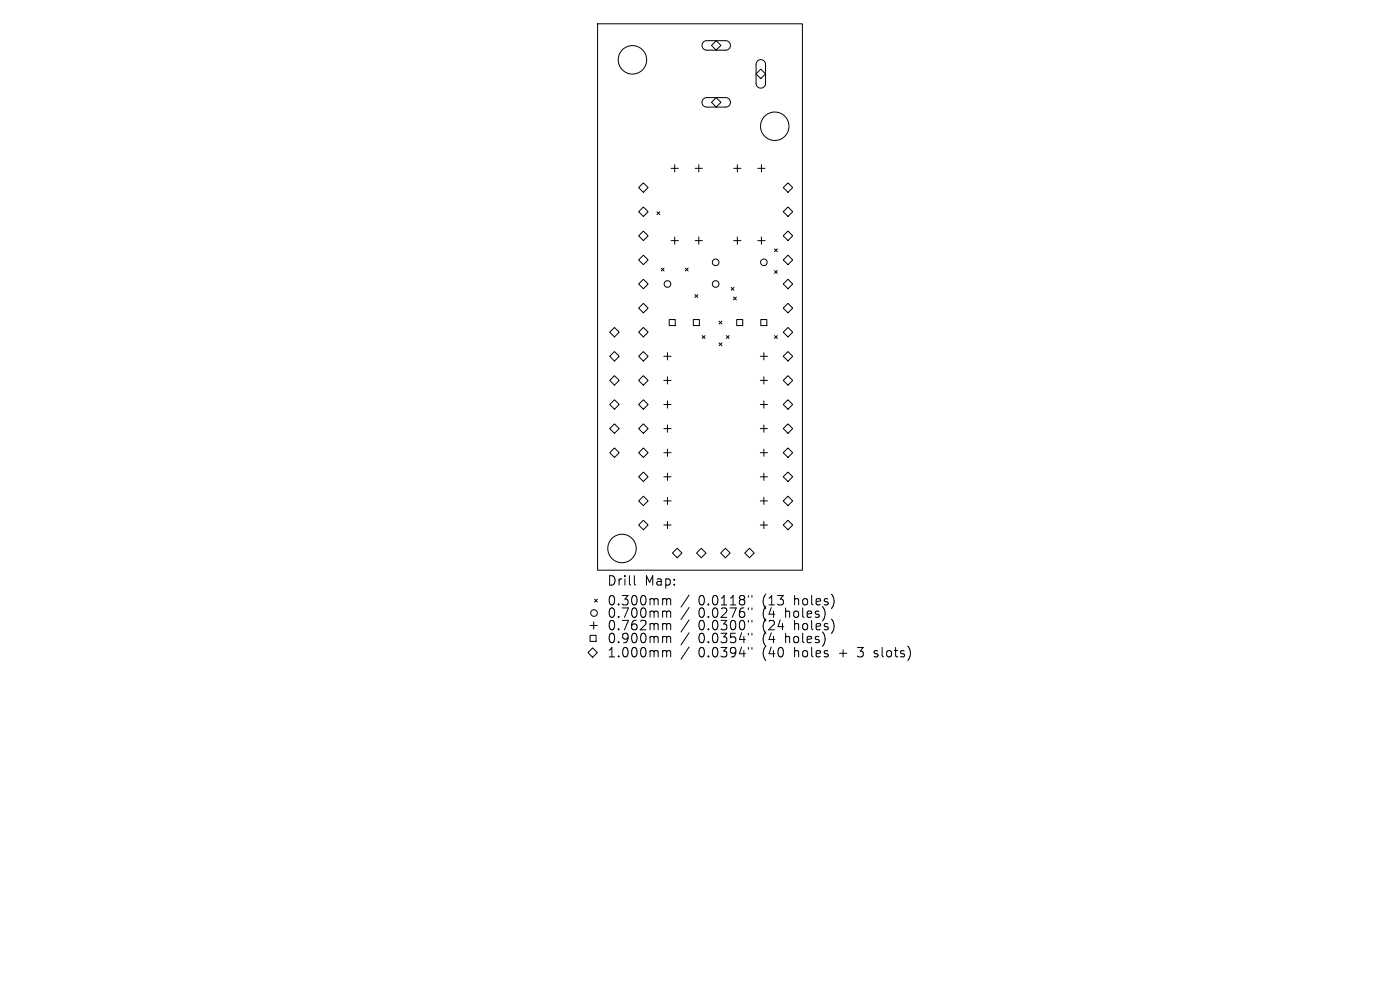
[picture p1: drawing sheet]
<svg xmlns="http://www.w3.org/2000/svg" width="297mm" height="210mm" viewBox="0 0 297 210" stroke-linecap="round" stroke-linejoin="round" font-family="sans-serif">
<defs><g id="words">
<g font-size="2.8">
<text x="128.7" y="124.5">Drill</text>
<text x="136.7" y="124.5">Map:</text>
<text x="128.7" y="128.7">0.300mm</text>
<text x="128.7" y="131.3">0.700mm</text>
<text x="148.2" y="128.7">0.0118&quot;</text>
<text x="148.2" y="131.3">0.0276&quot;</text>
<text x="161.9" y="128.7">(13</text>
<text x="161.9" y="131.3">(4</text>
<text x="166.9" y="131.3">holes)</text>
<text x="168.8" y="128.7">holes)</text>
<text x="128.7" y="134">0.762mm</text>
<text x="128.7" y="136.7">0.900mm</text>
<text x="148.2" y="134">0.0300&quot;</text>
<text x="148.2" y="136.7">0.0354&quot;</text>
<text x="161.9" y="134">(24</text>
<text x="161.9" y="136.7">(4</text>
<text x="166.9" y="136.7">holes)</text>
<text x="168.8" y="134">holes)</text>
<text x="128.7" y="139.7">1.000mm</text>
<text x="148.2" y="139.7">0.0394&quot;</text>
<text x="161.9" y="139.7">(40</text>
<text x="168.8" y="139.7">holes</text>
<text x="178.5" y="139.7">+</text>
<text x="182.7" y="139.7">3</text>
<text x="186.3" y="139.7">slots)</text>
</g>
</g></defs>
<g fill="none" stroke="#000" stroke-width=".21">
<path d="M126.8 5.1h43.4v115.9h-43.4zM149.2 8.9l.6-.3h4.2a1.01 1.01 0 0 1 1 1 1.01 1.01 0 0 1-1 1h-4.1a1.01 1.01 0 0 1-.9-.6 1.01 1.01 0 0 1 .2-1.1zM150.9 9.6l1-1 1 1-1 1zM160.7 12.9a1.01 1.01 0 0 1 1.1-.2 1.01 1.01 0 0 1 .6 1v4a1.01 1.01 0 0 1-1 1 1.01 1.01 0 0 1-1-1v-4.1zM161.4 14.7l1 1-1 1-1-1zM135.5 39.8l1-1 1 1-1 1zM142.4 35.7h1.5M143.1 34.9v1.6M147.5 35.7h1.5M148.2 34.9v1.6M149.2 21l.6-.3h4.2a1.01 1.01 0 0 1 1 1 1.01 1.01 0 0 1-1 1h-4.1a1.01 1.01 0 0 1-.9-.6 1.01 1.01 0 0 1 .2-1.1zM150.9 21.7l1-1 1 1-1 1z"/>
<path d="M155.7 35.7h1.5M156.4 34.9v1.6M160.8 35.7h1.5M161.5 34.9v1.6M166.2 39.8l1-1 1 1-1 1zM135.5 44.9l1-1 1 1-1 1zM135.5 50l1-1 1 1-1 1zM135.5 55.1l1-1 1 1-1 1zM139.4 44.9l.6 .6M140 44.9l-.6 .6M140.3 56.9l.6 .6M140.9 56.9l-.6 .6"/>
<path d="M142.4 51h1.5M143.1 50.3v1.5M145.4 56.9l.6 .6M146 56.9l-.6 .6M147.5 51h1.5M148.2 50.3v1.5M155.7 51h1.5M156.4 50.3v1.5M160.8 51h1.5M161.5 50.3v1.5M164.3 52.8l.6 .6M164.3 57.4l.6 .6"/>
<path d="M164.9 52.8l-.6 .6M164.9 57.4l-.6 .6M166.2 55.1l1-1 1 1-1 1zM167.2 43.9l1 1-1 1-1-1zM167.2 49l1 1-1 1-1-1zM129.3 75.6l1.1-1 1 1-1 1zM130.4 69.5l1 1-1 1-1.1-1zM135.5 60.2l1-1 1 1-1 1.1zM135.5 65.4l1-1 1 1-1 1zM135.5 75.6l1-1 1 1-1 1zM136.5 69.5l1 1-1 1-1-1zM140.8 75.6h1.6"/>
<path d="M141.6 74.8v1.6M141.6 79.9v1.6M142 67.8h1.3v1.3h-1.3zM147.1 67.8h1.3v1.3h-1.3zM147.4 62.5l.6 .6M148 62.5l-.6 .6M149 71.2l.6 .6M149.6 71.2l-.6 .6M152.5 68.1l.6 .6M152.5 72.7l.6 .6M153.1 68.1l-.6 .6M153.1 72.7l-.6 .6"/>
<path d="M154.1 71.2l.6 .6M154.7 71.2l-.6 .6M155.1 61l.6 .6M155.6 63l.6 .6M155.7 61l-.6 .6M156.2 63l-.6 .6M156.3 67.8h1.3v1.3h-1.3zM161.3 75.6h1.5M161.4 67.8h1.3v1.3h-1.3zM162 74.8v1.6M162 79.9v1.6M164.3 71.2l.6 .6"/>
<path d="M164.9 71.2l-.6 .6M166.2 60.2l1-1 1 1-1 1.1zM166.2 65.4l1-1 1 1-1 1zM167.2 69.5l1 1-1 1-1-1zM167.2 74.6l1 1-1 1-1-1zM129.3 80.7l1.1-1 1 1-1 1zM129.3 85.8l1.1-1 1 1-1 1zM129.3 90.9l1.1-1 1 1-1 1zM130.4 95l1 1-1 1-1.1-1zM135.5 80.7l1-1 1 1-1 1zM135.5 85.8l1-1 1 1-1 1zM135.5 90.9l1-1 1 1-1 1z"/>
<path d="M136.5 95l1 1-1 1-1-1zM140.8 80.7h1.6M140.8 85.8h1.6M140.8 90.9h1.6M140.8 96h1.6M141.6 85v1.6M141.6 90.2v1.5M141.6 95.3v1.5M161.3 80.7h1.5M161.3 85.8h1.5M161.3 90.9h1.5M161.3 96h1.5"/>
<path d="M162 85v1.6M162 90.2v1.5M162 95.3v1.5M166.2 80.7l1-1 1 1-1 1zM166.2 85.8l1-1 1 1-1 1zM166.2 90.9l1-1 1 1-1 1zM167.2 95l1 1-1 1-1-1zM135.5 101.1l1-1 1 1-1 1.1zM135.5 106.3l1-1 1 1-1 1zM135.5 111.4l1-1 1 1-1 1zM140.8 101.1h1.6M140.8 106.3h1.6"/>
<path d="M140.8 111.4h1.6M141.6 100.4v1.5M141.6 105.5v1.5M141.6 110.6v1.5M142.7 117.3l1-1 1 1-1 1zM147.8 117.3l1-1 1 1-1 1zM153.9 116.3l1 1-1 1-1-1zM159 116.3l1 1-1 1-1-1zM161.3 101.1h1.5M161.3 106.3h1.5M161.3 111.4h1.5M162 100.4v1.5"/>
<path d="M162 105.5v1.5M162 110.6v1.5M166.2 111.4l1-1 1 1-1 1zM167.2 100.1l1 1-1 1.1-1-1.1zM167.2 105.3l1 1-1 1-1-1zM125.2 134.8h1.3v1.3h-1.3zM125.2 132.7h1.5M125.7 137.4l1 1-1 1-1-1zM126 131.9v1.6M126.1 127.1l.6 .6M126.7 127.1l-.6 .6M134.6 122.1v1.7l.3 .3"/>
<path d="M140.9 127h.2l.3 .3M140.9 129.6h.2l.3 .3M140.9 132.3h.2l.3 .3M140.9 135h.2l.3 .3M140.9 138h.2l.3 .3M141.4 127.3l.3-.3 .5 .1 .1 1.2M141.4 127.3v1M141.4 129.9v1.1M141.4 132.6v1M141.4 135.3v1M141.4 138.3v1M141.4 129.9l.3-.3 .5 .1 .1 1.3"/>
<path d="M141.4 132.6l.3-.3 .5 .1 .1 1.2M141.4 135.3l.3-.3 .5 .1 .1 1.2M141.4 138.3l.3-.3 .5 .1 .1 1.2M146.2 126.2l-1.7 2.6M146.2 128.9l-1.7 2.5M146.2 131.5l-1.7 2.6M146.2 134.2l-1.7 2.6M146.2 137.2l-1.7 2.6M158.8 126.3v.4M158.8 129v.3M158.8 131.6v.4M158.8 134.3v.4"/>
<path d="M158.8 137.3v.4M159.5 126.3v.4M159.5 129v.3M159.5 131.6v.4M159.5 134.3v.4M159.5 137.3v.4M185.4 139.2l.2 .1M185.5 138.1v.5"/>
<circle cx="134.2" cy="12.7" r="3"/>
<circle cx="164.4" cy="26.8" r="3"/>
<circle cx="151.8" cy="55.6" r=".7"/>
<circle cx="162" cy="55.6" r=".7"/>
<circle cx="141.6" cy="60.2" r=".7"/>
<circle cx="151.8" cy="60.2" r=".7"/>
<circle cx="132" cy="116.3" r="3"/>
<circle cx="126" cy="130" r=".7"/>
</g>
<use href="#words"/>
</svg>
